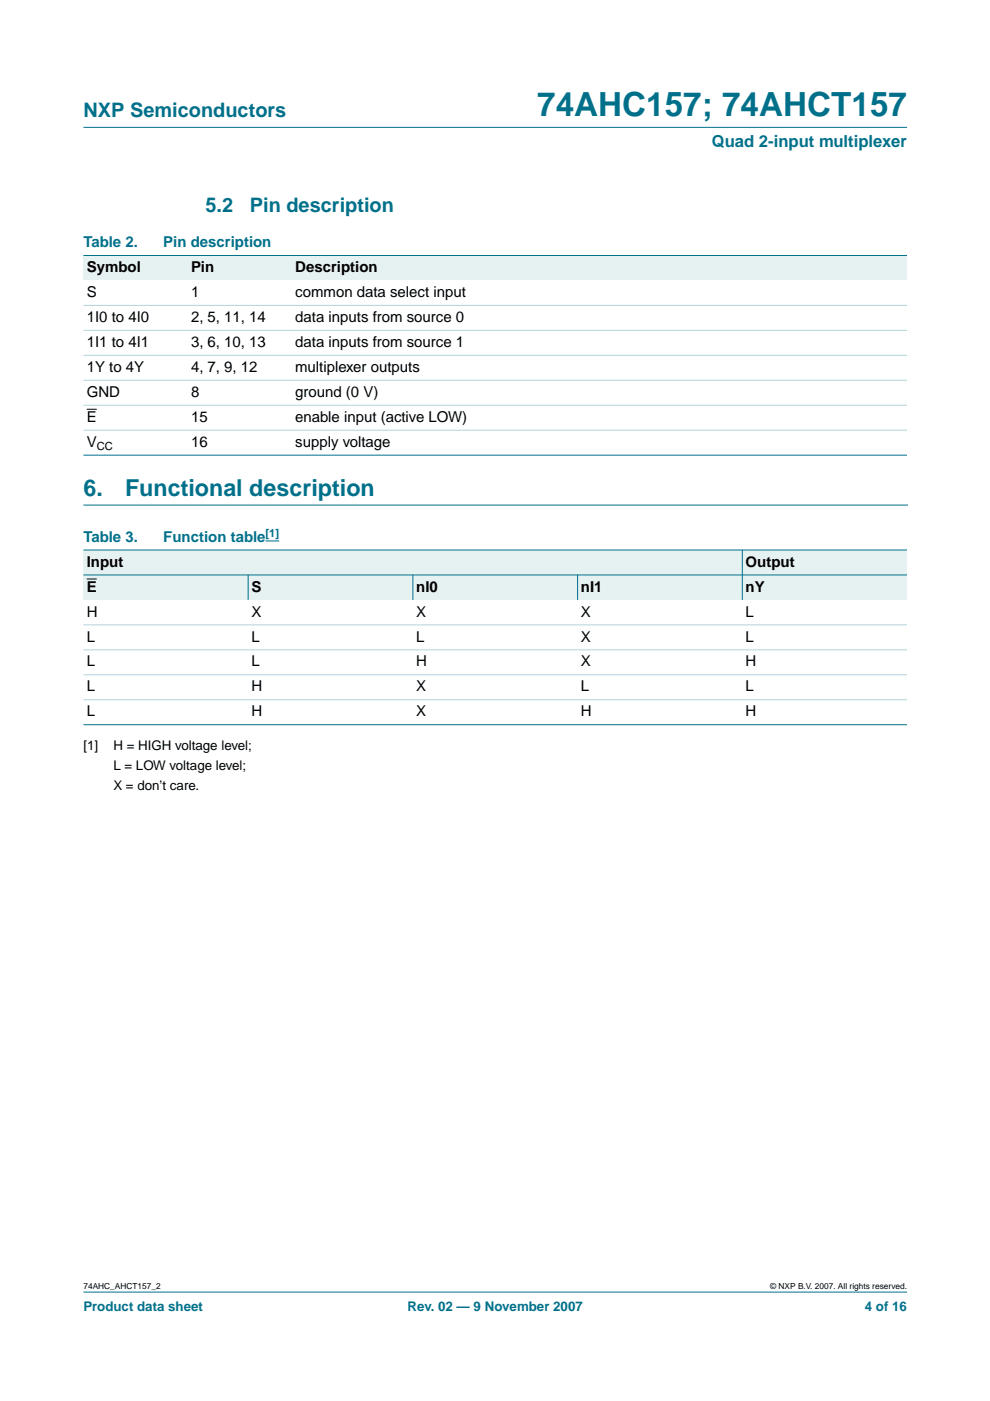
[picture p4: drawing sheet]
<svg xmlns="http://www.w3.org/2000/svg" width="210mm" height="297mm" viewBox="0 0 210 297" stroke-linecap="round" stroke-linejoin="round" font-family="sans-serif">
<defs><g id="words">
<text font-size="7.1" fill="#00708a" x="113.9" y="24.7">74AHC157; 74AHCT157</text>
<g font-size="4.9" fill="#00708a">
<text x="17.7" y="105.1">6.</text>
<text x="26.5" y="105.1">Functional description</text>
</g>
<g font-size="4.2" fill="#00708a">
<text x="17.7" y="24.9">NXP Semiconductors</text>
<text x="43.6" y="45">5.2</text>
<text x="53" y="45">Pin description</text>
</g>
<text font-size="3.5" fill="#00708a" x="150.9" y="31.1">Quad 2-input multiplexer</text>
<g font-size="3.2" fill="#00708a">
<text x="17.7" y="52.4">Table 2.</text>
<text x="34.6" y="52.4">Pin description</text>
<text x="17.7" y="114.8">Table 3.</text>
<text x="34.6" y="114.8">Function table</text>
</g>
<g font-size="3.2">
<text x="18.4" y="57.7">Symbol</text>
<text x="40.5" y="57.7">Pin</text>
<text x="62.6" y="57.7">Description</text>
<text x="18.4" y="63">S</text>
<text x="40.5" y="63">1</text>
<text x="62.6" y="63">common data select input</text>
<text x="18.4" y="68.3">1I0 to 4I0</text>
<text x="40.5" y="68.3">2, 5, 11, 14</text>
<text x="62.6" y="68.3">data inputs from source 0</text>
<text x="18.4" y="73.6">1I1 to 4I1</text>
<text x="40.5" y="73.6">3, 6, 10, 13</text>
<text x="62.6" y="73.6">data inputs from source 1</text>
<text x="18.4" y="78.9">1Y to 4Y</text>
<text x="40.5" y="78.9">4, 7, 9, 12</text>
<text x="62.6" y="78.9">multiplexer outputs</text>
<text x="18.4" y="89.4">E</text>
<text x="18.4" y="84.2">GND</text>
<text x="40.5" y="89.4">15</text>
<text x="40.5" y="84.2">8</text>
<text x="62.6" y="89.4">enable input (active LOW)</text>
<text x="62.6" y="84.2">ground (0 V)</text>
<text x="18.4" y="94.7">V</text>
<text x="40.5" y="94.7">16</text>
<text x="62.6" y="94.7">supply voltage</text>
<text x="18.4" y="120.1">Input</text>
<text x="18.4" y="125.4">E</text>
<text x="53.3" y="125.4">S</text>
<text x="88.2" y="125.4">nI0</text>
<text x="123.2" y="125.4">nI1</text>
<text x="158.1" y="120.1">Output</text>
<text x="158.1" y="125.4">nY</text>
<text x="18.4" y="130.7">H</text>
<text x="53.3" y="130.7">X</text>
<text x="88.2" y="130.7">X</text>
<text x="123.2" y="130.7">X</text>
<text x="158.1" y="130.7">L</text>
<text x="18.4" y="136">L</text>
<text x="53.3" y="136">L</text>
<text x="88.2" y="136">L</text>
<text x="123.2" y="136">X</text>
<text x="158.1" y="136">L</text>
<text x="18.4" y="141.3">L</text>
<text x="53.3" y="141.3">L</text>
<text x="88.2" y="141.3">H</text>
<text x="123.2" y="141.3">X</text>
<text x="158.1" y="141.3">H</text>
<text x="18.4" y="146.6">L</text>
<text x="53.3" y="146.6">H</text>
<text x="88.2" y="146.6">X</text>
<text x="123.2" y="146.6">L</text>
<text x="158.1" y="146.6">L</text>
<text x="18.4" y="151.9">L</text>
<text x="53.3" y="151.9">H</text>
<text x="88.2" y="151.9">X</text>
<text x="123.2" y="151.9">H</text>
<text x="158.1" y="151.9">H</text>
</g>
<g font-size="2.8">
<text x="17.7" y="159.1">[1]</text>
<text x="24" y="159.1">H = HIGH voltage level;</text>
<text x="24" y="163.3">L = LOW voltage level;</text>
<text x="24" y="167.5">X = don’t care.</text>
</g>
<g font-size="2.8" fill="#00708a">
<text x="17.7" y="278">Product data sheet</text>
<text x="86.4" y="278">Rev. 02 — 9 November 2007</text>
<text x="183.4" y="278">4 of 16</text>
</g>
<text font-size="2.4" x="20.5" y="95.3">CC</text>
<text font-size="2.4" fill="#00f" x="56.3" y="113.9">[1]</text>
<g font-size="1.8">
<text x="17.7" y="273.4">74AHC_AHCT157_2</text>
<text x="163.3" y="273.4">© NXP B.V. 2007. All rights reserved.</text>
</g>
</g></defs>
<g fill="#00708a" stroke="#00708a" stroke-width=".21">
<path d="M17.7 273.9h174.6z"/>
<path d="M17.7 27h174.6z"/>
</g>
<path d="M17.7 107.1h174.7" fill="none" stroke="#00708a" stroke-width=".21"/>
<g fill="#e6f2f2">
<path d="M17.7 54.2h22.1v5.3h-22.1z" fill-rule="evenodd"/>
<path d="M39.8 54.2h22.1v5.3h-22.1z" fill-rule="evenodd"/>
<path d="M61.9 54.2h130.4v5.3h-130.4z" fill-rule="evenodd"/>
</g>
<path d="M18.4 86.8h2.1" fill="none" stroke="#000" stroke-width=".21"/>
<g fill="#00708a" stroke="#00708a" stroke-width=".21">
<path d="M17.7 54.2h174.6z"/>
<path d="M17.7 96.5h174.6z"/>
</g>
<g fill="#b3d4db" stroke="#b3d4db" stroke-width=".21">
<path d="M17.7 64.8h174.6z"/>
<path d="M17.7 70h174.6z"/>
<path d="M17.7 75.3h174.6z"/>
<path d="M17.7 80.6h174.6z"/>
<path d="M17.7 85.9h174.6z"/>
<path d="M17.7 91.2h174.6z"/>
</g>
<path d="M56.3 114.7h2.9" fill="none" stroke="#00f" stroke-width=".21"/>
<g fill="#e6f2f2">
<path d="M17.7 116.6h139.7v5.3h-139.7z" fill-rule="evenodd"/>
<path d="M157.4 116.6h34.9v5.3h-34.9z" fill-rule="evenodd"/>
<path d="M17.7 121.9h34.9v5.3h-34.9z" fill-rule="evenodd"/>
</g>
<path d="M18.4 122.8h2.1z" fill="#000" stroke="#000" stroke-width=".21"/>
<g fill="#e6f2f2">
<path d="M52.6 121.9h34.9v5.3h-34.9z" fill-rule="evenodd"/>
<path d="M87.5 121.9h35v5.3h-35z" fill-rule="evenodd"/>
<path d="M122.5 121.9h34.9v5.3h-34.9z" fill-rule="evenodd"/>
<path d="M157.4 121.9h34.9v5.3h-34.9z" fill-rule="evenodd"/>
</g>
<g fill="#00708a" stroke="#00708a" stroke-width=".21">
<path d="M52.6 121.9v5.3z"/>
<path d="M87.5 121.9v5.3z"/>
<path d="M122.5 121.9v5.3z"/>
<path d="M157.4 116.6v10.6z"/>
<path d="M17.7 116.6h174.6z"/>
<path d="M17.7 121.9h174.6z"/>
<path d="M17.7 153.7h174.6z"/>
</g>
<g fill="#b3d4db" stroke="#b3d4db" stroke-width=".21">
<path d="M17.7 132.5h174.6z"/>
<path d="M17.7 137.8h174.6z"/>
<path d="M17.7 143.1h174.6z"/>
<path d="M17.7 148.4h174.6z"/>
</g>
<use href="#words"/>
</svg>
